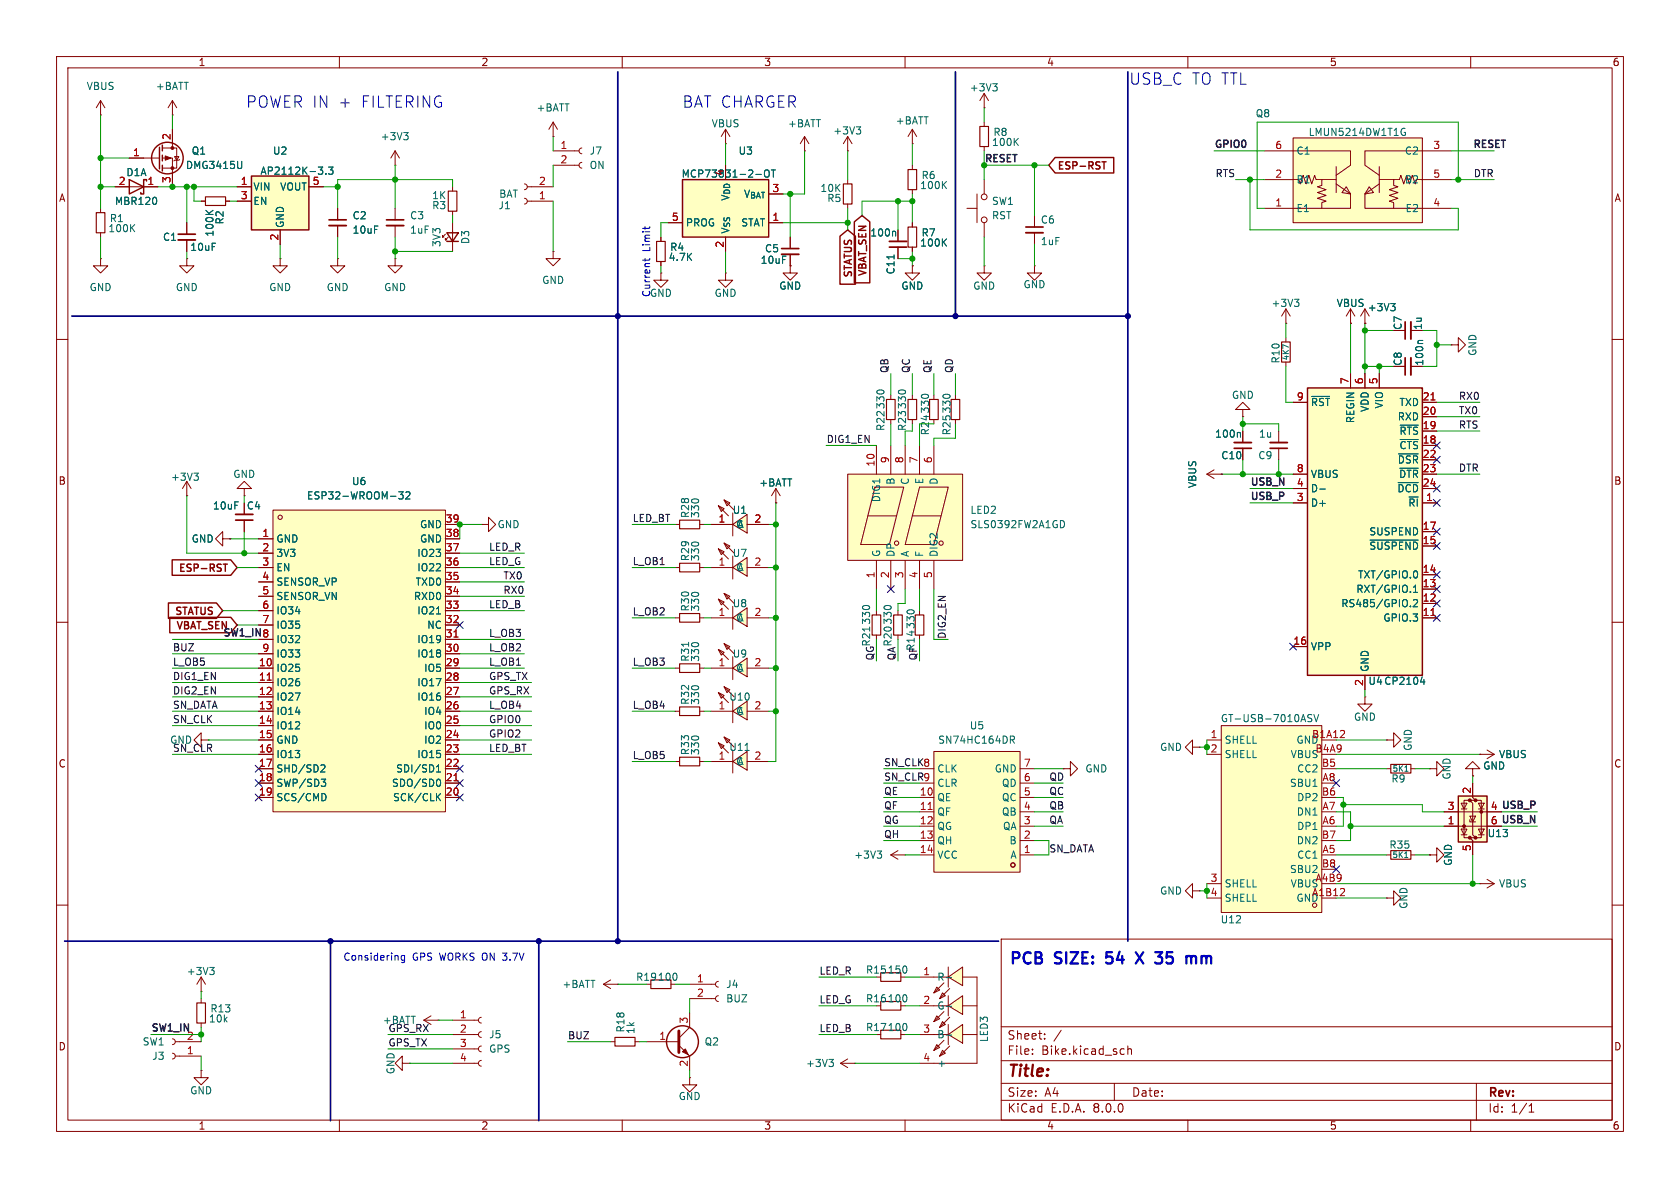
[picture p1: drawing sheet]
<svg xmlns="http://www.w3.org/2000/svg" width="297mm" height="210mm" viewBox="0 0 297 210" stroke-linecap="round" stroke-linejoin="round" font-family="sans-serif">
<defs><g id="words">
<g font-size="2.8" fill="#0000c2">
<text x="199.6" y="15.2">USB_C TO TTL</text>
<text x="43.5" y="19.3">POWER IN +</text>
<text x="63.9" y="19.3">FILTERING</text>
<text x="120.6" y="19.3">BAT CHARGER</text>
<text x="178.2" y="171">PCB</text>
<text x="186.5" y="171">SIZE:</text>
<text x="196.4" y="171">54</text>
<text x="202.5" y="171">X</text>
<text x="206.7" y="171">35</text>
<text x="212.9" y="171">mm</text>
</g>
<text font-size="2.8" fill="#840000" x="178" y="190.9">Title:</text>
<g font-size="2.1" fill="#840000">
<text x="178" y="184">Sheet:</text>
<text x="178" y="186.7">File:</text>
<text x="184.1" y="186.7">Bike.kicad_sch</text>
<text x="178" y="196.9">KiCad</text>
<text x="178" y="194.1">Size:</text>
<text x="184.7" y="194.1">A4</text>
<text x="185.7" y="196.9">E.D.A.</text>
<text x="193.3" y="196.9">8.0.0</text>
<text x="200" y="194.1">Date:</text>
<text x="263" y="194.3">Rev:</text>
<text x="263" y="196.9">Id:</text>
<text x="267.1" y="196.9">1/1</text>
</g>
<g font-size="1.8" fill="#840000">
<text x="35" y="11.9">1</text>
<text x="85" y="11.9">2</text>
<text x="135" y="11.9">3</text>
<text x="185" y="11.9">4</text>
<text x="235" y="11.9">5</text>
<text x="285" y="11.9">6</text>
<text x="10.3" y="35.9">A</text>
<text x="186.8" y="30.3">ESP-RST</text>
<text x="285.3" y="35.9">A</text>
<text x="151" y="49.4" transform="rotate(-90 151 49.4)">STATUS</text>
<text x="153.5" y="49.1" transform="rotate(-90 153.5 49.1)">VBAT_SEN</text>
<text x="248" y="58.4" transform="rotate(-90 248 58.4)">C7</text>
<text x="248" y="64.8" transform="rotate(-90 248 64.8)">C8</text>
<text x="10.3" y="85.9">B</text>
<text x="285.3" y="85.9">B</text>
<text x="31.3" y="101.4">ESP-RST</text>
<text x="30.7" y="109.1">STATUS</text>
<text x="30.9" y="111.6">VBAT_SEN</text>
<text x="10.3" y="135.9">C</text>
<text x="285.3" y="135.9">C</text>
<text x="263.5" y="143.3">4 USB_P</text>
<text x="10.3" y="185.9">D</text>
<text x="285.3" y="185.9">D</text>
<text x="35" y="199.9">1</text>
<text x="85" y="199.9">2</text>
<text x="135" y="199.9">3</text>
<text x="185" y="199.9">4</text>
<text x="235" y="199.9">5</text>
<text x="285" y="199.9">6</text>
</g>
<g font-size="1.8" fill="#006464">
<text x="15.2" y="16.1">VBUS</text>
<text x="27.4" y="16.1">+BATT</text>
<text x="171.3" y="16.4">+3V3</text>
<text x="94.8" y="19.9">+BATT</text>
<text x="125.7" y="22.7">VBUS</text>
<text x="139.2" y="22.7">+BATT</text>
<text x="147.2" y="24">+3V3</text>
<text x="158.3" y="22.2">+BATT</text>
<text x="221.9" y="20.9">Q8</text>
<text x="33.8" y="27.5">Q1</text>
<text x="48.2" y="27.5">U2</text>
<text x="67.2" y="25">+3V3</text>
<text x="104.1" y="27.5">J7</text>
<text x="130.5" y="27.5">U3</text>
<text x="175.3" y="26">100K</text>
<text x="175.5" y="24.2">R8</text>
<text x="229.1" y="27.5">C1</text>
<text x="231.2" y="24.2">LMUN5214DW1T1G</text>
<text x="248.3" y="27.5">C2</text>
<text x="22.2" y="31.3">D1A</text>
<text x="32.8" y="30.1">DMG3415U</text>
<text x="44.7" y="33.9">VIN</text>
<text x="45.9" y="31.1">AP2112K-3.3</text>
<text x="49.4" y="33.9">VOUT</text>
<text x="76.3" y="35.4">1K</text>
<text x="88.2" y="35.2">BAT</text>
<text x="104.1" y="30.1">ON</text>
<text x="120.4" y="31.6">MCP73831-2-OT</text>
<text x="131.4" y="35.2">V_{BAT}</text>
<text x="144.9" y="34.1">10K</text>
<text x="146.2" y="35.9">R5</text>
<text x="162.6" y="33.6">100K</text>
<text x="162.8" y="31.9">R6</text>
<text x="229.1" y="32.6">B1</text>
<text x="248.3" y="32.6">B2</text>
<text x="19.1" y="41.2">100K</text>
<text x="19.3" y="39.5">R1</text>
<text x="20.2" y="36.4">MBR120</text>
<text x="37.9" y="41.9" transform="rotate(-90 37.9 41.9)">100K</text>
<text x="39.7" y="39.8" transform="rotate(-90 39.7 39.8)">R2</text>
<text x="44.7" y="36.4">EN</text>
<text x="50.4" y="40.4" transform="rotate(-90 50.4 40.4)">GND</text>
<text x="62.2" y="39">C2</text>
<text x="62.2" y="41.5">10uF</text>
<text x="72.4" y="39">C3</text>
<text x="72.4" y="41.5">1uF</text>
<text x="76.3" y="37.2">R3</text>
<text x="88" y="37.2">J1</text>
<text x="121.2" y="40.2">PROG</text>
<text x="129.1" y="41.4" transform="rotate(-90 129.1 41.4)">V_{SS}V_{DD}</text>
<text x="130.9" y="40.2">STAT</text>
<text x="175.3" y="39">RST</text>
<text x="175.3" y="36.4">SW1</text>
<text x="183.9" y="39.7">C6</text>
<text x="229.1" y="37.7">E1</text>
<text x="248.4" y="37.7">E2</text>
<text x="28.7" y="42.8">C1</text>
<text x="33.5" y="44.6">10uF</text>
<text x="78.1" y="43.8" transform="rotate(-90 78.1 43.8)">3V3</text>
<text x="83.2" y="43.3" transform="rotate(-90 83.2 43.3)">D3</text>
<text x="118.1" y="46.3">4.7K</text>
<text x="118.4" y="44.6">R4</text>
<text x="134.4" y="46.8">10uF</text>
<text x="135.1" y="44.8">C5</text>
<text x="153.8" y="42">100n</text>
<text x="162.6" y="43.8">100K</text>
<text x="162.8" y="42">R7</text>
<text x="183.9" y="43.5">1uF</text>
<text x="15.7" y="51.7">GND</text>
<text x="31" y="51.7">GND</text>
<text x="47.5" y="51.7">GND</text>
<text x="57.7" y="51.7">GND</text>
<text x="67.8" y="51.7">GND</text>
<text x="95.8" y="50.4">GND</text>
<text x="126.2" y="52.7">GND</text>
<text x="137.7" y="51.4">GND</text>
<text x="158.3" y="48.6" transform="rotate(-90 158.3 48.6)">C11</text>
<text x="159.3" y="51.4">GND</text>
<text x="172" y="51.4">GND</text>
<text x="180.8" y="51.2">GND</text>
<text x="224.7" y="54.5">+3V3</text>
<text x="236.2" y="54.5">VBUS</text>
<text x="241.7" y="55.2">+3V3</text>
<text x="251.6" y="58.4" transform="rotate(-90 251.6 58.4)">1u</text>
<text x="226.4" y="64.4" transform="rotate(-90 226.4 64.4)">R10</text>
<text x="251.8" y="64.8" transform="rotate(-90 251.8 64.8)">100n</text>
<text x="261.2" y="63" transform="rotate(-90 261.2 63)">GND</text>
<text x="217.7" y="70.7">GND</text>
<text x="231.6" y="72">~{RST}</text>
<text x="247.3" y="72">TXD</text>
<text x="156.6" y="76.3" transform="rotate(-90 156.6 76.3)">R22</text>
<text x="156.6" y="72.4" transform="rotate(-90 156.6 72.4)">330</text>
<text x="160.4" y="76.3" transform="rotate(-90 160.4 76.3)">R23</text>
<text x="160.4" y="72.4" transform="rotate(-90 160.4 72.4)">330</text>
<text x="164.4" y="77.1" transform="rotate(-90 164.4 77.1)">R24</text>
<text x="164.4" y="73.2" transform="rotate(-90 164.4 73.2)">330</text>
<text x="168.2" y="77.1" transform="rotate(-90 168.2 77.1)">R25</text>
<text x="168.2" y="73.2" transform="rotate(-90 168.2 73.2)">330</text>
<text x="214.7" y="77.6">100n</text>
<text x="222.5" y="77.6">1u</text>
<text x="239.6" y="74.9" transform="rotate(-90 239.6 74.9)">REGIN</text>
<text x="242.2" y="72.9" transform="rotate(-90 242.2 72.9)">VDD</text>
<text x="244.7" y="72.3" transform="rotate(-90 244.7 72.3)">VIO</text>
<text x="247" y="74.5">RXD</text>
<text x="247.3" y="77.1">~{RTS}</text>
<text x="215.8" y="81.4">C10</text>
<text x="222.4" y="81.4">C9</text>
<text x="247" y="82.1">~{DSR}</text>
<text x="247.3" y="79.6">~{CTS}</text>
<text x="30.1" y="85.2">+3V3</text>
<text x="41.1" y="84.7">GND</text>
<text x="54.2" y="88.5">ESP32-WROOM-32</text>
<text x="62.1" y="86">U6</text>
<text x="134.1" y="86.2">+BATT</text>
<text x="155.8" y="88.9" transform="rotate(-90 155.8 88.9)">DIG1</text>
<text x="158.3" y="85.8" transform="rotate(-90 158.3 85.8)">B</text>
<text x="160.9" y="85.8" transform="rotate(-90 160.9 85.8)">C</text>
<text x="163.4" y="85.7" transform="rotate(-90 163.4 85.7)">E</text>
<text x="166" y="85.8" transform="rotate(-90 166 85.8)">D</text>
<text x="211.7" y="86.4" transform="rotate(-90 211.7 86.4)">VBUS</text>
<text x="231.6" y="89.8">D+</text>
<text x="231.6" y="87.2">D-</text>
<text x="231.6" y="84.7">VBUS</text>
<text x="246.9" y="87.2">~{DCD}</text>
<text x="247.2" y="84.7">~{DTR}</text>
<text x="248.9" y="89.8">~{RI}</text>
<text x="37.5" y="90.3">10uF</text>
<text x="43.5" y="90.3">C4</text>
<text x="74.2" y="93.6">GND</text>
<text x="87.9" y="93.6">GND</text>
<text x="122" y="91.7" transform="rotate(-90 122 91.7)">R28</text>
<text x="123.8" y="91.7" transform="rotate(-90 123.8 91.7)">330</text>
<text x="129.4" y="91">U1</text>
<text x="130.3" y="93.6">A</text>
<text x="171.5" y="93.6">SLS0392FW2A1GD</text>
<text x="171.5" y="91">LED2</text>
<text x="242" y="94.8">SUSPEND</text>
<text x="33.8" y="96.1">GND</text>
<text x="48.8" y="96.1">GND</text>
<text x="48.8" y="98.7">3V3</text>
<text x="48.8" y="101.2">EN</text>
<text x="73.7" y="101.2">IO22</text>
<text x="73.7" y="98.7">IO23</text>
<text x="74.2" y="96.1">GND</text>
<text x="122" y="99.3" transform="rotate(-90 122 99.3)">R29</text>
<text x="123.8" y="99.3" transform="rotate(-90 123.8 99.3)">330</text>
<text x="129.4" y="98.7">U7</text>
<text x="130.3" y="101.2">A</text>
<text x="155.8" y="98.6" transform="rotate(-90 155.8 98.6)">G</text>
<text x="158.3" y="98.6" transform="rotate(-90 158.3 98.6)">DP</text>
<text x="160.9" y="98.6" transform="rotate(-90 160.9 98.6)">A</text>
<text x="163.4" y="98.6" transform="rotate(-90 163.4 98.6)">F</text>
<text x="166" y="98.6" transform="rotate(-90 166 98.6)">DIG2</text>
<text x="242" y="97.4">~{SUSPEND}</text>
<text x="48.8" y="103.7">SENSOR_VP</text>
<text x="48.8" y="106.3">SENSOR_VN</text>
<text x="73.1" y="106.3">RXD0</text>
<text x="73.4" y="103.7">TXD0</text>
<text x="129.4" y="107.5">U8</text>
<text x="237" y="107.5">RS485/GPIO.2</text>
<text x="239.7" y="105">RXT/GPIO.1</text>
<text x="240" y="102.5">TXT/GPIO.0</text>
<text x="48.8" y="108.8">IO34</text>
<text x="48.8" y="111.4">IO35</text>
<text x="48.8" y="113.9">IO32</text>
<text x="73.7" y="113.9">IO19</text>
<text x="73.7" y="108.8">IO21</text>
<text x="75.4" y="111.4">NC</text>
<text x="122" y="108.2" transform="rotate(-90 122 108.2)">R30</text>
<text x="123.8" y="108.2" transform="rotate(-90 123.8 108.2)">330</text>
<text x="130.3" y="110.1">A</text>
<text x="154" y="110.5" transform="rotate(-90 154 110.5)">330</text>
<text x="157.8" y="110.5" transform="rotate(-90 157.8 110.5)">330</text>
<text x="161.9" y="111.3" transform="rotate(-90 161.9 111.3)">330</text>
<text x="244.5" y="110.1">GPIO.3</text>
<text x="48.8" y="119">IO25</text>
<text x="48.8" y="116.4">IO33</text>
<text x="73.7" y="116.4">IO18</text>
<text x="74.9" y="119">IO5</text>
<text x="122" y="117.1" transform="rotate(-90 122 117.1)">R31</text>
<text x="123.8" y="117.1" transform="rotate(-90 123.8 117.1)">330</text>
<text x="129.4" y="116.4">U9</text>
<text x="130.3" y="119">A</text>
<text x="157.8" y="114.4" transform="rotate(-90 157.8 114.4)">R20</text>
<text x="231.6" y="115.2">VPP</text>
<text x="242.2" y="118.9" transform="rotate(-90 242.2 118.9)">GND</text>
<text x="48.8" y="121.5">IO26</text>
<text x="48.8" y="124.1">IO27</text>
<text x="73.7" y="124.1">IO16</text>
<text x="73.7" y="121.5">IO17</text>
<text x="122" y="124.7" transform="rotate(-90 122 124.7)">R32</text>
<text x="123.8" y="124.7" transform="rotate(-90 123.8 124.7)">330</text>
<text x="128.8" y="124.1">U10</text>
<text x="241.8" y="121.3">U4 CP2104</text>
<text x="48.8" y="126.6">IO14</text>
<text x="48.8" y="129.1">IO12</text>
<text x="48.8" y="131.7">GND</text>
<text x="74.9" y="131.7">IO2</text>
<text x="74.9" y="129.1">IO0</text>
<text x="74.9" y="126.6">IO4</text>
<text x="130.3" y="126.6">A</text>
<text x="165.8" y="131.7">SN74HC164DR</text>
<text x="171.3" y="129.1">U5</text>
<text x="215.7" y="127.9">GT-USB-7010ASV</text>
<text x="216.4" y="131.7">SHELL</text>
<text x="239.3" y="127.6">GND</text>
<text x="48.8" y="134.2">IO13</text>
<text x="48.8" y="136.8">SHD/SD2</text>
<text x="69.9" y="136.8">SDI/SD1</text>
<text x="73.7" y="134.2">IO15</text>
<text x="122" y="133.6" transform="rotate(-90 122 133.6)">R33</text>
<text x="123.8" y="133.6" transform="rotate(-90 123.8 133.6)">330</text>
<text x="128.8" y="132.9">U11</text>
<text x="130.3" y="135.5">A</text>
<text x="165.6" y="136.8">CLK</text>
<text x="175.8" y="136.8">GND</text>
<text x="191.8" y="136.8">GND</text>
<text x="205" y="132.9">GND</text>
<text x="216.4" y="134.2">SHELL</text>
<text x="228.1" y="134.2">VBUS</text>
<text x="229.2" y="136.8">CC2</text>
<text x="249.8" y="132.8" transform="rotate(-90 249.8 132.8)">GND</text>
<text x="256.6" y="137.9" transform="rotate(-90 256.6 137.9)">GND</text>
<text x="262.1" y="136.2">GND</text>
<text x="264.9" y="134.2">VBUS</text>
<text x="48.8" y="139.3">SWP/SD3</text>
<text x="48.8" y="141.8">SCS/CMD</text>
<text x="69.2" y="139.3">SDO/SD0</text>
<text x="69.4" y="141.8">SCK/CLK</text>
<text x="165.6" y="141.8">QE</text>
<text x="165.6" y="139.3">CLR</text>
<text x="177" y="141.8">QC</text>
<text x="177" y="139.3">QD</text>
<text x="227.9" y="139.3">SBU1</text>
<text x="229.2" y="141.8">DP2</text>
<text x="245.9" y="138.5">R9</text>
<text x="165.6" y="144.4">QF</text>
<text x="165.6" y="146.9">QG</text>
<text x="165.6" y="149.5">QH</text>
<text x="177" y="144.4">QB</text>
<text x="177.2" y="146.9">QA</text>
<text x="178.4" y="149.5">B</text>
<text x="229.2" y="144.4">DN1</text>
<text x="229.2" y="149.5">DN2</text>
<text x="229.2" y="146.9">DP1</text>
<text x="262.9" y="148.2">U13</text>
<text x="150.9" y="152">+3V3</text>
<text x="165.6" y="152">VCC</text>
<text x="178.5" y="152">A</text>
<text x="227.9" y="154.5">SBU2</text>
<text x="229.2" y="152">CC1</text>
<text x="232.5" y="156">A4B9</text>
<text x="245.5" y="150.2">R35</text>
<text x="256.9" y="153.2" transform="rotate(-90 256.9 153.2)">GND</text>
<text x="205" y="158.3">GND</text>
<text x="216.4" y="157.1">SHELL</text>
<text x="216.4" y="159.6">SHELL</text>
<text x="228.1" y="157.1">VBUS</text>
<text x="249" y="160.8" transform="rotate(-90 249 160.8)">GND</text>
<text x="264.9" y="157.1">VBUS</text>
<text x="215.7" y="163.4">U12</text>
<text x="32.9" y="172.6">+3V3</text>
<text x="112.4" y="173.6">R19</text>
<text x="116.2" y="173.6">100</text>
<text x="153" y="172.3">R15</text>
<text x="156.8" y="172.3">150</text>
<text x="165.6" y="173.6">R-</text>
<text x="37.1" y="179.2">R13</text>
<text x="99.3" y="174.9">+BATT</text>
<text x="128.3" y="174.9">J4</text>
<text x="128.3" y="177.4">BUZ</text>
<text x="153" y="177.4">R16</text>
<text x="156.8" y="177.4">100</text>
<text x="165.6" y="178.7">G-</text>
<text x="25.1" y="185">SW1</text>
<text x="36.8" y="180.9">10k</text>
<text x="86.4" y="183.7">J5</text>
<text x="110.6" y="182.6" transform="rotate(-90 110.6 182.6)">R18</text>
<text x="112.4" y="182.9" transform="rotate(-90 112.4 182.9)">1k</text>
<text x="124.5" y="185">Q2</text>
<text x="153" y="182.5">R17</text>
<text x="156.8" y="182.5">100</text>
<text x="165.6" y="183.7">B-</text>
<text x="174.9" y="184.3" transform="rotate(-90 174.9 184.3)">LED3</text>
<text x="26.8" y="187.6">J3</text>
<text x="70" y="190" transform="rotate(-90 70 190)">GND</text>
<text x="86.4" y="186.3">GPS</text>
<text x="142.4" y="188.8">+3V3</text>
<text x="165.6" y="188.8">+</text>
<text x="33.5" y="193.6">GND</text>
<text x="119.9" y="194.7">GND</text>
</g>
<g font-size="1.8" fill="#a90000">
<text x="23.4" y="27.7">1</text>
<text x="30.2" y="24.8" transform="rotate(-90 30.2 24.8)">2</text>
<text x="99" y="26.4">1</text>
<text x="99" y="29">2</text>
<text x="225.4" y="26.4">6</text>
<text x="253.3" y="26.4">3</text>
<text x="20.9" y="32.8">2</text>
<text x="26" y="32.8">1</text>
<text x="30.2" y="32.5" transform="rotate(-90 30.2 32.5)">3</text>
<text x="42.5" y="32.8">1</text>
<text x="42.5" y="35.3">3</text>
<text x="55.2" y="32.8">5</text>
<text x="95.2" y="35.3">1</text>
<text x="95.2" y="32.8">2</text>
<text x="128" y="31.2" transform="rotate(-90 128 31.2)">4</text>
<text x="136.5" y="34">3</text>
<text x="225.4" y="31.5">2</text>
<text x="253.3" y="31.5">5</text>
<text x="118.7" y="39.1">5</text>
<text x="136.5" y="39.1">1</text>
<text x="225.4" y="36.6">1</text>
<text x="253.3" y="36.6">4</text>
<text x="49.3" y="42.6" transform="rotate(-90 49.3 42.6)">2</text>
<text x="128" y="43.9" transform="rotate(-90 128 43.9)">2</text>
<text x="229.2" y="70.9">9</text>
<text x="238.5" y="68" transform="rotate(-90 238.5 68)">7</text>
<text x="241" y="68" transform="rotate(-90 241 68)">6</text>
<text x="243.6" y="68" transform="rotate(-90 243.6 68)">5</text>
<text x="251.4" y="70.9">21</text>
<text x="251.4" y="75.9">19</text>
<text x="251.4" y="73.4">20</text>
<text x="154.7" y="82.6" transform="rotate(-90 154.7 82.6)">10</text>
<text x="157.2" y="82" transform="rotate(-90 157.2 82)">9</text>
<text x="159.8" y="82" transform="rotate(-90 159.8 82)">8</text>
<text x="162.3" y="82" transform="rotate(-90 162.3 82)">7</text>
<text x="164.8" y="82" transform="rotate(-90 164.8 82)">6</text>
<text x="229.2" y="83.6">8</text>
<text x="251.4" y="78.5">18</text>
<text x="251.4" y="81">22</text>
<text x="251.4" y="83.6">23</text>
<text x="229.2" y="88.6">3</text>
<text x="229.2" y="86.1">4</text>
<text x="251.4" y="86.1">24</text>
<text x="252" y="88.6">1</text>
<text x="46.3" y="95">1</text>
<text x="78.7" y="95">38</text>
<text x="78.7" y="92.5">39</text>
<text x="126.9" y="92.5">1</text>
<text x="133.3" y="92.5">2</text>
<text x="251.4" y="93.7">17</text>
<text x="46.3" y="97.5">2</text>
<text x="46.3" y="100.1">3</text>
<text x="78.7" y="100.1">36</text>
<text x="78.7" y="97.5">37</text>
<text x="126.9" y="100.1">1</text>
<text x="133.3" y="100.1">2</text>
<text x="251.4" y="101.3">14</text>
<text x="251.4" y="96.3">15</text>
<text x="46.3" y="102.6">4</text>
<text x="46.3" y="105.2">5</text>
<text x="46.3" y="107.7">6</text>
<text x="78.7" y="107.7">33</text>
<text x="78.7" y="105.2">34</text>
<text x="78.7" y="102.6">35</text>
<text x="154.7" y="102.3" transform="rotate(-90 154.7 102.3)">1</text>
<text x="157.2" y="102.3" transform="rotate(-90 157.2 102.3)">2</text>
<text x="159.8" y="102.3" transform="rotate(-90 159.8 102.3)">3</text>
<text x="162.3" y="102.3" transform="rotate(-90 162.3 102.3)">4</text>
<text x="164.8" y="102.3" transform="rotate(-90 164.8 102.3)">5</text>
<text x="251.4" y="106.4">12</text>
<text x="251.4" y="103.9">13</text>
<text x="46.3" y="110.2">7</text>
<text x="46.3" y="112.8">8</text>
<text x="78.7" y="112.8">31</text>
<text x="78.7" y="110.2">32</text>
<text x="126.9" y="109">1</text>
<text x="133.3" y="109">2</text>
<text x="251.4" y="109">11</text>
<text x="45.7" y="117.9">10</text>
<text x="46.3" y="115.3">9</text>
<text x="78.7" y="117.9">29</text>
<text x="78.7" y="115.3">30</text>
<text x="126.9" y="117.9">1</text>
<text x="133.3" y="117.9">2</text>
<text x="228.6" y="114">16</text>
<text x="45.7" y="120.4">11</text>
<text x="45.7" y="122.9">12</text>
<text x="45.7" y="125.5">13</text>
<text x="78.7" y="125.5">26</text>
<text x="78.7" y="122.9">27</text>
<text x="78.7" y="120.4">28</text>
<text x="126.9" y="125.5">1</text>
<text x="133.3" y="125.5">2</text>
<text x="241" y="121.4" transform="rotate(-90 241 121.4)">2</text>
<text x="45.7" y="128">14</text>
<text x="45.7" y="130.6">15</text>
<text x="78.7" y="130.6">24</text>
<text x="78.7" y="128">25</text>
<text x="213.9" y="130.6">1</text>
<text x="229.1" y="131.7">GND</text>
<text x="231.9" y="130.6">B1A12</text>
<text x="45.7" y="133.1">16</text>
<text x="45.7" y="135.6">17</text>
<text x="78.7" y="135.6">22</text>
<text x="78.7" y="133.1">23</text>
<text x="126.9" y="134.4">1</text>
<text x="133.3" y="134.4">2</text>
<text x="180.9" y="135.6">7</text>
<text x="232.5" y="133.1">B4A9</text>
<text x="233.6" y="135.6">B5</text>
<text x="45.7" y="138.2">18</text>
<text x="45.7" y="140.7">19</text>
<text x="78.7" y="140.7">20</text>
<text x="78.7" y="138.2">21</text>
<text x="162.5" y="140.7">10</text>
<text x="162.5" y="143.3">11</text>
<text x="180.9" y="143.3">4</text>
<text x="180.9" y="140.7">5</text>
<text x="180.9" y="138.2">6</text>
<text x="233.6" y="140.7">B6</text>
<text x="233.7" y="143.3">A7</text>
<text x="233.7" y="138.2">A8</text>
<text x="255.8" y="143.3">3</text>
<text x="260.1" y="140.4" transform="rotate(-90 260.1 140.4)">2</text>
<text x="263.5" y="143.3">4</text>
<text x="162.5" y="145.8">12</text>
<text x="162.5" y="148.3">13</text>
<text x="180.9" y="148.3">2</text>
<text x="180.9" y="145.8">3</text>
<text x="233.6" y="148.3">B7</text>
<text x="233.7" y="145.8">A6</text>
<text x="255.8" y="145.8">1</text>
<text x="263.5" y="145.8">6</text>
<text x="162.5" y="150.9">14</text>
<text x="180.9" y="150.9">1</text>
<text x="213.9" y="156">3</text>
<text x="233.6" y="153.4">B8</text>
<text x="233.7" y="150.9">A5</text>
<text x="260.1" y="150.6" transform="rotate(-90 260.1 150.6)">5</text>
<text x="229.1" y="159.6">GND</text>
<text x="231.9" y="158.5">A1B12</text>
<text x="123.1" y="173.7">1</text>
<text x="163.1" y="172.5">1</text>
<text x="123.1" y="176.3">2</text>
<text x="163.1" y="177.5">2</text>
<text x="32.9" y="183.9">2</text>
<text x="81.2" y="180.1">1</text>
<text x="81.2" y="182.6">2</text>
<text x="81.2" y="185.2">3</text>
<text x="116.5" y="183.9">1</text>
<text x="121.7" y="181" transform="rotate(-90 121.7 181)">3</text>
<text x="163.1" y="182.6">3</text>
<text x="32.9" y="186.4">1</text>
<text x="81.2" y="187.7">4</text>
<text x="121.7" y="188.7" transform="rotate(-90 121.7 188.7)">2</text>
<text x="163.1" y="187.7">4</text>
</g>
<g font-size="1.8" fill="#0f0f0f">
<text x="174" y="28.8">RESET</text>
<text x="214.6" y="26.2">GPIO0</text>
<text x="260.3" y="26.2">RESET</text>
<text x="214.8" y="31.4">RTS</text>
<text x="260.4" y="31.4">DTR</text>
<text x="157.1" y="66" transform="rotate(-90 157.1 66)">QB</text>
<text x="160.9" y="66" transform="rotate(-90 160.9 66)">QC</text>
<text x="164.8" y="66" transform="rotate(-90 164.8 66)">QE</text>
<text x="168.6" y="66" transform="rotate(-90 168.6 66)">QD</text>
<text x="257.8" y="70.8">RX0</text>
<text x="257.8" y="75.9">RTS</text>
<text x="257.8" y="73.3">TX0</text>
<text x="146" y="78.4">DIG1_EN</text>
<text x="257.8" y="83.5">DTR</text>
<text x="221" y="85.9">USB_N</text>
<text x="221" y="88.5">USB_P</text>
<text x="111.8" y="92.4">LED_BT</text>
<text x="86.4" y="100">LED_G</text>
<text x="86.4" y="97.4">LED_R</text>
<text x="111.8" y="100">L_OB1</text>
<text x="86.4" y="107.6">LED_B</text>
<text x="88.9" y="105.1">RX0</text>
<text x="88.9" y="102.5">TX0</text>
<text x="39.4" y="112.6">SW1_IN 8</text>
<text x="86.4" y="112.7">L_OB3</text>
<text x="111.8" y="108.9">L_OB2</text>
<text x="167.3" y="113" transform="rotate(-90 167.3 113)">DIG2_EN</text>
<text x="30.5" y="115.2">BUZ</text>
<text x="30.5" y="117.8">L_OB5</text>
<text x="86.4" y="115.2">L_OB2</text>
<text x="86.4" y="117.8">L_OB1</text>
<text x="111.8" y="117.8">L_OB3</text>
<text x="154" y="114.4" transform="rotate(-90 154 114.4)">R21</text>
<text x="154.6" y="116.8" transform="rotate(-90 154.6 116.8)">QG</text>
<text x="158.4" y="116.8" transform="rotate(-90 158.4 116.8)">QA</text>
<text x="162.2" y="116.8" transform="rotate(-90 162.2 116.8)">QFR14</text>
<text x="30.5" y="125.4">SN_DATA</text>
<text x="30.5" y="120.3">DIG1_EN</text>
<text x="30.5" y="122.8">DIG2_EN</text>
<text x="86.4" y="122.8">GPS_RX</text>
<text x="86.4" y="120.3">GPS_TX</text>
<text x="86.4" y="125.4">L_OB4</text>
<text x="111.8" y="125.4">L_OB4</text>
<text x="30" y="131.7">GND</text>
<text x="30.5" y="127.9">SN_CLK</text>
<text x="86.4" y="127.9">GPIO0</text>
<text x="86.4" y="130.5">GPIO2</text>
<text x="30.5" y="133">SN_CLR</text>
<text x="86.4" y="133">LED_BT</text>
<text x="111.8" y="134.3">L_OB5</text>
<text x="156.2" y="135.5">SN_CLK8</text>
<text x="156.2" y="140.6">QE</text>
<text x="156.2" y="143.2">QF</text>
<text x="156.2" y="138.1">SN_CLR9</text>
<text x="185.4" y="143.2">QB</text>
<text x="185.4" y="140.6">QC</text>
<text x="185.4" y="138.1">QD</text>
<text x="156.2" y="148.2">QH</text>
<text x="156.2" y="145.7">QG</text>
<text x="185.4" y="145.7">QA</text>
<text x="263.5" y="145.8">6 USB_N</text>
<text x="185.4" y="150.8">SN_DATA</text>
<text x="144.8" y="172.4">LED_R</text>
<text x="144.8" y="177.5">LED_G</text>
<text x="26.7" y="182.4">SW1_IN</text>
<text x="67.6" y="181.2">+BATT</text>
<text x="68.6" y="182.5">GPS_RX</text>
<text x="68.6" y="185.1">GPS_TX</text>
<text x="100.3" y="183.8">BUZ</text>
<text x="144.8" y="182.5">LED_B</text>
</g>
<g font-size="1.8" fill="#0000c2">
<text x="115.2" y="44.5" transform="rotate(-90 115.2 44.5)">Limit</text>
<text x="114.8" y="52.7">GND</text>
<text x="115.2" y="52.6" transform="rotate(-90 115.2 52.6)">Current</text>
<text x="60.6" y="170">Considering</text>
<text x="72.9" y="170">GPS WORKS ON 3.7V</text>
</g>
<g font-size="1.8" fill="#009600">
<text x="213.9" y="133.1">2</text>
<text x="213.9" y="158.5">4</text>
</g>
<g font-size="1.4" fill="#006464">
<text x="228.1" y="63.8" transform="rotate(-90 228.1 63.8)">4K7</text>
<text x="246.1" y="136.6">5K1</text>
<text x="246.1" y="151.9">5K1</text>
</g>
</g></defs>
<g fill="none" stroke="#840000" stroke-width=".18">
<path d="M10 10h277v190h-277zM12 12h273v186h-273zM60 10v2M110 10v2M160 10v2M210 10v2M260 10v2M10 60h2M285 60h2M10 110h2M285 110h2M10 160h2"/>
<path d="M285 160h2M177 166h108v32h-108zM60 198v2M110 198v2M160 198v2M177 194.5h108M177 191.5h108M177 187.5h108M177 181.5h108M182.5 186.3v.1M182.5 185.5v.1M184.7 183.6v.1"/>
<path d="M184.7 182.8v.1M187.6 182.1l-1.3 2M197 191.5v3M198.6 185.4l.1 .1M198.7 186.3l-.1 .1M199.4 184.9v1.5M199.4 185.5l.2-.1 .4 .1v.9M210 198v2M260 198v2M261 191.5v6.5M270.3 196.6h.9M270.3 195.5l.4-.4v1.5"/>
</g>
<path d="M215.9 128.3h17.8v33h-17.8z" fill="#ffffc2"/>
<g fill="none" stroke="#840000" stroke-width=".18">
<path d="M69.8 36.8v2.1M69.8 39.9v2M128.3 25.4h.1M128.3 22.9l-.8 1.2M128.3 22.9v2.5M128.3 22.9l.7 1.2M161.3 39.4v.7M170.9 36.8h1.8M172.7 34.3v5.1M174 31.8v2.5M174 39.4v2.5M182.9 38.1v2"/>
<path d="M128.3 48.3v1.2h1.2l-1.2 1.3-1.3-1.3h1.3M128.3 48.3h.1M139.7 47v1.3h1.3l-1.3 1.2-1.3-1.2h1.3M139.7 47h.1M139.7 41.9v2M139.7 45v2M158.7 40.6v2.1M158.7 43.7v2M161.3 47v1.3h1.3l-1.3 1.2-1.3-1.2h1.3M161.3 47h.1M161.3 43.7v.8M174 47v1.3h1.3l-1.3 1.2-1.3-1.2h1.3"/>
<path d="M174 47h.1M182.9 47v1.3h1.2l-1.2 1.2-1.3-1.2h1.3M182.9 47h.1M182.9 41.1v2.1M119.4 109.2h.7M123.7 109.2h.8M119.4 125.7h.7M123.7 125.7h.8M213.4 130.8h2.5M213.4 133.4h2.5M215.9 128.3h17.8v33h-17.8zM213.4 156.2h2.5"/>
<path d="M213.4 158.8h2.5"/>
<circle cx="174" cy="34.8" r=".51"/>
<circle cx="174" cy="38.9" r=".51"/>
<circle cx="232.4" cy="160" r=".38"/>
</g>
<path d="M236.9 130.4h.8M237.6 129.2v.5M236.9 158.3h.8M237.6 157.2v.4" fill="none" stroke="#a90000" stroke-width=".18"/>
<path d="M158.1 45.1v.7M158.2 40.9l.1 .2v.6M166.8 42.8l.5 .7M167.3 42.2l-.7 .8M231.9 126.4l-.5-.1-.2 .1v.4l.6 .2 .1 .3-.2 .3-.5-.1M232.3 126.3l.4 1.3 .4-1.3" fill="none" stroke="#006464" stroke-width=".18"/>
<path d="M68.3 39.9h3.1M138.2 45h3M157.2 42.7h3.1M181.4 41.1h3" fill="none" stroke="#840000" stroke-width=".33"/>
<path d="M68.3 38.9h3.1M138.2 43.9h3M157.2 43.7h3.1M181.4 40.1h3" fill="none" stroke="#840000" stroke-width=".3"/>
<path d="M160.5 40.1h1.6v3.6h-1.6zM120.1 108.5h3.6v1.5h-3.6zM120.1 125h3.6v1.5h-3.6z" fill="none" stroke="#840000" stroke-width=".2"/>
<g fill="#ffffc2">
<path d="M127 122.4l1 .5-.5 .5z"/>
<path d="M128 121.4l1 .5-.5 .5z"/>
<path d="M129.5 125.7l2.6-1.8v3.3z"/>
</g>
<g fill="none" stroke="#840000" stroke-width=".18">
<path d="M80 39.4v5.1M92.7 32.5l.4 .2 .1 .3-.1 .4-.4 .1M92.7 35.1l.4 .1 .1 .4-.1 .3-.4 .2M93.2 33h4.6M93.2 35.6h4.6M78.7 41.4l-.5 .5v-.2v.2h.3M79.2 41.9l-.5 .5v-.2v.2h.3M119.4 118.1h.7M123.7 118.1h.8M125.7 125.7h3.8M127 122.4l1 .5-.5 .5zM127 122.4l1.8 1.8"/>
<path d="M128 121.4l1 .5-.5 .5zM128 121.4l1.8 1.8M129.5 125.7l2.6-1.8v3.3zM129.5 123.7v4.1M132.1 125.7h3.8"/>
</g>
<path d="M120.1 117.3h3.6v1.6h-3.6z" fill="none" stroke="#840000" stroke-width=".2"/>
<path d="M121.7 113.5v.8" fill="none" stroke="#006464" stroke-width=".18"/>
<path d="M79 41.1h2l-1 1.6zM79 42.7h2" fill="none" stroke="#840000" stroke-width=".25"/>
<g fill="#ffffc2">
<path d="M127 114.8l1 .5-.5 .5z"/>
<path d="M128 113.8l1 .5-.5 .5z"/>
<path d="M129.5 118.1l2.6-1.8v3.3z"/>
</g>
<path d="M125.7 118.1h3.8M127 114.8l1 .5-.5 .5zM127 114.8l1.8 1.8M128 113.8l1 .5-.5 .5zM128 113.8l1.8 1.8M129.5 118.1l2.6-1.8v3.3zM129.5 116.1v4M132.1 118.1h3.8" fill="none" stroke="#840000" stroke-width=".18"/>
<g fill="#ffffc2">
<path d="M127 105.9l1 .5-.5 .5z"/>
<path d="M128 104.9l1 .5-.5 .5z"/>
<path d="M129.5 109.2l2.6-1.8v3.3z"/>
</g>
<g fill="none" stroke="#840000" stroke-width=".18">
<path d="M174 19.1h.1M174 16.5l-.8 1.3M174 16.5v2.6M174 16.5l.8 1.3M174 21.6v.8M174 25.9v.8M157.5 69.9v.7M157.5 74.2v.7M161.3 69.9v.7M161.3 74.2v.7M165.1 69.9v.7M165.1 74.2v.7"/>
<path d="M226.1 76.2v2M226.1 79.2v2.1M125.7 109.2h3.8M127 105.9l1 .5-.5 .5zM127 105.9l1.8 1.8M128 104.9l1 .5-.5 .5zM128 104.9l1.8 1.8M129.5 109.2l2.6-1.8v3.3zM129.5 107.2v4M132.1 109.2h3.8M154.9 108v.7M154.9 112.3v.7"/>
<path d="M158.7 108v.7M158.7 112.3v.7M245.1 130.8h1.3v-1.3l1.2 1.3-1.2 1.3v-1.3M245.1 130.8h.1"/>
</g>
<path d="M173.2 22.4h1.6v3.5h-1.6zM156.7 70.6h1.5v3.6h-1.5zM160.5 70.6h1.6v3.6h-1.6zM164.3 70.6h1.6v3.6h-1.6zM154.2 108.7h1.5v3.6h-1.5zM158 108.7h1.5v3.6h-1.5z" fill="none" stroke="#840000" stroke-width=".2"/>
<path d="M175.5 14.8h.8l-.4 .5M176 15.3l.3 .2v.3l-.3 .3M179.5 25l.5 .7M180 24.5l-.7 .7M153.7 110.8v.8" fill="none" stroke="#006464" stroke-width=".18"/>
<path d="M224.5 78.2h3.1" fill="none" stroke="#840000" stroke-width=".33"/>
<path d="M224.5 79.2h3.1" fill="none" stroke="#840000" stroke-width=".3"/>
<g fill="#ffffc2">
<path d="M127 89.4l1 .5-.5 .5z"/>
<path d="M128 88.4l1 .5-.5 .5z"/>
<path d="M129.5 92.7l2.6-1.8v3.3z"/>
</g>
<path d="M125.7 92.7h3.8M127 89.4l1 .5-.5 .5zM127 89.4l1.8 1.8M128 88.4l1 .5-.5 .5zM128 88.4l1.8 1.8M129.5 92.7l2.6-1.8v3.3zM129.5 90.7v4M132.1 92.7h3.8M119.4 100.3h.7M123.7 100.3h.8" fill="none" stroke="#840000" stroke-width=".18"/>
<path d="M120.1 99.6h3.6v1.5h-3.6z" fill="none" stroke="#840000" stroke-width=".2"/>
<g fill="#ffffc2">
<path d="M228.6 24.4h22.9v15h-22.9z"/>
<path d="M238 33l.8 1.3-1.6-.3z"/>
<path d="M242.1 33l.7 1-1.5 .3z"/>
</g>
<g fill="none" stroke="#840000" stroke-width=".18">
<path d="M59.7 36.8v2.1M59.7 39.9v2M223.5 26.7h15.3v2.5l-2.6 1.8M223.5 31.8h6.1l.3 .7 .5-1.5 .5 1.5 .5-1.5 .5 1.5 .5-1.5 .3 .8h3.5M228.6 24.4h22.9v15h-22.9zM233.7 31.8v1l-.8 .2 1.5 .5-1.5 .5 1.5 .5-1.5 .5 1.5 .6-.7 .2v1h-10.2M236.2 32.5l2.6 1.8v2.5h-5.1M236.2 29.5v4.5M238 33l.8 1.3-1.6-.3zM242.1 33l.7 1-1.5 .3zM243.8 32.5l-2.5 1.8v2.5h5.1M243.8 31.8h3.6l.2-.8 .6 1.5 .5-1.5 .5 1.5 .5-1.5 .5 1.5 .2-.7h6.1"/>
<path d="M243.8 29.5v4.5M246.4 31.8v1l.7 .2-1.5 .5 1.5 .5-1.5 .5 1.5 .5-1.5 .6 .8 .2v1h10.1M256.5 26.7h-15.2v2.5l2.5 1.8M69.8 45.7v1.3h1.3l-1.3 1.3-1.2-1.3h1.2M69.8 45.7h.1M227.3 57.2h.1M227.3 54.6l-.7 1.3M227.3 54.6v2.6M227.3 59.7v.8M227.3 54.6l.8 1.3M238.8 57.2h.1M238.8 54.6l-.8 1.3"/>
<path d="M238.8 54.6v2.6M238.8 54.6l.7 1.3M241.3 57.2h.1M241.3 54.6l-.8 1.3M241.3 54.6v2.6M241.3 54.6l.8 1.3M227.3 64v.8M137.2 88.9h.1M137.2 86.4l-.8 1.2M137.2 86.4v2.5M137.2 86.4l.7 1.2M210.8 157.5v-1.3l-1.3 1.3 1.3 1.3v-1.3h1.3"/>
<path d="M212.1 157.5h.1"/>
</g>
<path d="M247.9 22.7h.5M248.2 23.4h.3v.4l-.3 .1h-.3M228.8 52.9h.8l-.4 .5M229.4 53.4l.2 .2v.3l-.2 .3M245.9 53.7h.7l-.4 .4M246.4 54.1l.2 .3v.3l-.2 .2" fill="none" stroke="#006464" stroke-width=".18"/>
<path d="M58.2 39.9h3" fill="none" stroke="#840000" stroke-width=".33"/>
<path d="M58.2 38.9h3" fill="none" stroke="#840000" stroke-width=".3"/>
<path d="M226.6 60.5h1.5v3.5h-1.5z" fill="none" stroke="#840000" stroke-width=".2"/>
<path d="M44.4 31.1h10.2v9.5h-10.2z" fill="#ffffc2"/>
<g fill="none" stroke="#840000" stroke-width=".25">
<path d="M22.9 31.8l2.5 1.2-2.5 1.3zM25.9 32v-.2h-.5v2.5h-.5v-.3M28.2 26v3.8M28.7 25.7v1M28.7 27.4v1M28.7 29.2v1M44.4 31.1h10.2v9.5h-10.2z"/>
<circle cx="29.6" cy="27.9" r="2.79"/>
</g>
<g fill="none" stroke="#840000" stroke-width=".18">
<path d="M20.3 33h7.6M22.9 27.9h5.3M28.7 27.9h1.8v5.1M28.7 26.2h2.5v3.5h-2.5M30.5 22.9v3.3M30.9 27.7h.7l-.4 .6zM31.7 28.2l-.1 .1h-.7l-.2 .1M41.9 33h2.5M41.9 35.6h2.5M54.6 33h2.5M49.5 40.6v2.6M245.1 158.8h1.3v-1.3l1.2 1.3-1.2 1.2v-1.2"/>
<path d="M245.1 158.8h.1"/>
</g>
<path d="M27.6 35.1v.8M42.7 28.5v1l-.2 .3M56.3 29.5h.8l-.5 .5M57 30.1v.6M57.6 30.7v.1M58.1 29.5h.8l-.5 .5 .4 .1v.6l-.2 .1-.5-.1" fill="none" stroke="#006464" stroke-width=".18"/>
<g fill="#840000" stroke="#840000" stroke-width=".18">
<path d="M29.2 27.6l1 .3-1 .4z"/>
<circle cx="30.5" cy="29.7" r=".25"/>
<circle cx="30.5" cy="26.2" r=".25"/>
</g>
<g fill="#ffffc2">
<path d="M127 97l1 .5-.5 .5z"/>
<path d="M128 96l1 .5-.5 .5z"/>
<path d="M129.5 100.3l2.6-1.8v3.3z"/>
</g>
<g fill="none" stroke="#840000" stroke-width=".18">
<path d="M69.8 29.2h.1M69.8 26.7l-.7 1.2M69.8 26.7v2.5M69.8 26.7l.8 1.2M97.8 24.1h.1M97.8 21.6l-.8 1.3M97.8 21.6v2.5M97.8 21.6l.8 1.3M17.8 45.7v1.3h1.2l-1.2 1.3-1.3-1.3h1.3M17.8 45.7h.1M249.4 58.4h2.1M256.5 61h1.3v-1.3l1.3 1.3-1.3 1.2v-1.2"/>
<path d="M256.5 61h.1M119.4 92.7h.7M123.7 92.7h.8M127 97l1 .5-.5 .5zM127 97l1.8 1.8M128 96l1 .5-.5 .5zM128 96l1.8 1.8M129.5 98.3v4.1M125.7 100.3h3.8M129.5 100.3l2.6-1.8v3.3zM132.1 100.3h3.8M162.6 108v.7"/>
<path d="M119.4 134.6h.7M123.7 134.6h.8M210.8 132.1v-1.3l-1.3 1.3 1.3 1.3v-1.3h1.3M212.1 132.1h.1M241.3 123.2v1.3h1.3l-1.3 1.2-1.3-1.2h1.3M241.3 123.2h.1M245.1 135.9h.8M249.4 135.9h.8M35.6 175.3h.1M35.6 172.7l-.8 1.3M35.6 172.7v2.6M35.6 172.7l.7 1.3"/>
</g>
<path d="M120.1 91.9h3.6v1.6h-3.6zM161.8 108.7h1.5v3.6h-1.5zM120.1 133.9h3.6v1.5h-3.6zM245.9 135.1h3.5v1.6h-3.5zM155.7 172h3.6v1.5h-3.6z" fill="none" stroke="#840000" stroke-width=".2"/>
<path d="M71.4 23.4h.7l-.4 .5M71.9 23.9l.2 .3v.3l-.2 .2M248.4 136.3h.5M37.1 171h.8l-.5 .5M37.6 171.5l.3 .2v.3l-.3 .3" fill="none" stroke="#006464" stroke-width=".18"/>
<path d="M249.4 56.9v3" fill="none" stroke="#840000" stroke-width=".33"/>
<path d="M248.4 56.9v3" fill="none" stroke="#840000" stroke-width=".3"/>
<g fill="#ffffc2">
<path d="M127 131.3l1 .5-.5 .5z"/>
<path d="M128 130.3l1 .5-.5 .5z"/>
<path d="M129.5 134.6l2.6-1.8v3.3z"/>
</g>
<g fill="none" stroke="#840000" stroke-width=".18">
<path d="M35.6 35.6h.7M39.9 35.6h.7M168.9 69.9v.7M168.9 74.2v.7M219.7 72.4h1.3l-1.3-1.3-1.3 1.3h1.3v1.3M219.7 73.7h.1M219.7 76.2v2M219.7 79.2v2.1M213.4 83.8l1.2 .8M213.4 83.8h2.5M214.6 83.1l-1.2 .7M215.9 83.8h.1"/>
<path d="M125.7 134.6h3.8M127 131.3l1 .5-.5 .5zM127 131.3l1.8 1.8M128 130.3l1 .5-.5 .5zM128 130.3l1.8 1.8M129.5 134.6l2.6-1.8v3.3zM129.5 132.6v4M132.1 134.6h3.8M261.6 156.2h.1M261.6 156.2h2.6M262.9 155.4l1.3 .8M264.2 156.2l-1.3 .8"/>
<path d="M106.7 174l1.2 .8M106.7 174h2.5M107.9 173.2l-1.2 .8M109.2 174h.1M30.5 183.6l.3 .2 .2 .4-.2 .3-.3 .2M30.5 186.2l.3 .1 .2 .4-.2 .3-.3 .2M31 184.2h4.6M31 186.7h4.6M35.6 189.2v1.3h1.2l-1.2 1.3-1.3-1.3h1.3M35.6 189.2h.1M71.1 188v-1.3l-1.3 1.3 1.3 1.2v-1.2h1.3M72.4 188h.1"/>
</g>
<path d="M36.4 37.2l.7 .7M37.7 37.2l-.8 .5M219.1 76.4l.2 .2v.7M131.7 132.7h.7" fill="none" stroke="#006464" stroke-width=".18"/>
<path d="M218.2 78.2h3" fill="none" stroke="#840000" stroke-width=".33"/>
<path d="M218.2 79.2h3" fill="none" stroke="#840000" stroke-width=".3"/>
<path d="M36.3 34.8h3.6v1.5h-3.6zM168.1 70.6h1.6v3.6h-1.6z" fill="none" stroke="#840000" stroke-width=".2"/>
<path d="M257.8 140.7h5.1v8.1h-5.1z" fill="#ffffc2"/>
<g fill="#840000" stroke="#840000" stroke-width=".18">
<circle cx="258.8" cy="146" r=".25"/>
<circle cx="259.8" cy="141.5" r=".25"/>
<circle cx="259.8" cy="148.1" r=".25"/>
<circle cx="260.9" cy="141.5" r=".25"/>
<circle cx="260.9" cy="148.1" r=".25"/>
<circle cx="261.9" cy="143.5" r=".25"/>
</g>
<g fill="none" stroke="#840000" stroke-width=".18">
<path d="M17.8 36.8v.8M17.8 41.1v.8M33 45.7v1.3h1.3l-1.3 1.3-1.3-1.3h1.3M33 45.7h.1M260.3 138.4v2.6l.6 .5h-1.1l.5 .5v5.6l.6 .5h-1.1l.5 .5v2.5M157.5 151.1l1.2 .8M157.5 151.1h2.5M158.7 150.4l-1.2 .7M160 151.1h.1M255.3 143.5h7.6M255.3 146.1h10.1M258.3 146.6h1l-.5 1z"/>
<path d="M258.3 142h1l-.5 1zM258.3 143h1M258.3 147.6h1M259.8 144.9v.4h1.1M259.8 144.3h1.1l-.6 1zM259.8 141.5h-1v6.6h1M260.9 141.5h1v6.6h-1M261.4 142h1l-.5 1zM261.4 146.6h1l-.5 1zM261.4 143h1M261.4 147.6h1M35.6 176.5v.8"/>
<path d="M76.2 179.6l-1.3 .7M85.1 179.8l-.4 .2-.1 .3 .1 .4 .4 .1M35.6 180.8v.8M74.9 180.3l1.3 .8M74.9 180.3h2.6M77.5 180.3h.1M80 180.3h4.6M80 188h4.6M80 185.4h4.6M80 182.9h4.6M85.1 187.5l-.4 .1-.1 .4 .1 .3 .4 .2M85.1 184.9l-.4 .2-.1 .3 .1 .4 .4 .1"/>
<path d="M85.1 182.4l-.4 .1-.1 .4 .1 .3 .4 .2"/>
</g>
<path d="M257.8 140.7h5.1v8.1h-5.1z" fill="none" stroke="#840000" stroke-width=".25"/>
<path d="M23.8 39.7l-.7 .7M23.3 40.2l.5 .8M155.1 150.4h.8l-.5 .5M155.6 150.9l.3 .3v.3l-.3 .2" fill="none" stroke="#006464" stroke-width=".18"/>
<path d="M17 37.6h1.5v3.5h-1.5zM34.8 177.3h1.5v3.5h-1.5zM155.7 182.1h3.6v1.5h-3.6z" fill="none" stroke="#840000" stroke-width=".2"/>
<path d="M165.1 132.8h15.2v21.4h-15.2z" fill="#ffffc2"/>
<g fill="none" stroke="#840000" stroke-width=".18">
<path d="M162.6 138.4h2.5M162.6 135.9h2.5M165.1 132.8h15.2v21.4h-15.2zM180.3 138.4h2.6M180.3 135.9h2.6M162.6 151.1h2.5M162.6 141h2.5M162.6 143.5h2.5M162.6 146.1h2.5M162.6 148.6h2.5M180.3 151.1h2.6M180.3 141h2.6"/>
<path d="M180.3 143.5h2.6M180.3 146.1h2.6M180.3 148.6h2.6"/>
<circle cx="179.1" cy="152.9" r=".38"/>
</g>
<path d="M164.1 143.1h.7" fill="none" stroke="#a90000" stroke-width=".18"/>
<path d="M178.6 130.1h.5l.2 .3-.1 .3-.6 .1M178.9 130.8l.4 .6" fill="none" stroke="#006464" stroke-width=".18"/>
<path d="M48.3 90.2h30.4v53.3h-30.4z" fill="#ffffc2"/>
<g fill="none" stroke="#840000" stroke-width=".18">
<path d="M33 39.4v2M33 42.4v2.1M59.7 45.7v1.3h1.3l-1.3 1.3-1.3-1.3h1.3M59.7 45.7h.1M45.7 95.3h2.6M45.7 97.8h2.6M48.3 90.2h30.4v53.3h-30.4zM78.7 95.3h2.6M78.7 97.8h2.6M78.7 92.7h2.6M45.7 118.1h2.6M45.7 100.3h2.6"/>
<path d="M45.7 115.6h2.6M45.7 113h2.6M45.7 110.5h2.6M45.7 108h2.6M45.7 105.4h2.6M45.7 102.9h2.6M78.7 118.1h2.6M78.7 100.3h2.6M78.7 115.6h2.6M78.7 113h2.6M78.7 110.5h2.6M78.7 108h2.6"/>
<path d="M78.7 105.4h2.6M78.7 102.9h2.6M35.6 130.8v-1.3l-1.3 1.3 1.3 1.3v-1.3h1.2M36.8 130.8h.1M45.7 120.7h2.6M45.7 123.2h2.6M45.7 125.7h2.6M45.7 128.3h2.6M45.7 130.8h2.6M45.7 133.4h2.6M45.7 135.9h2.6M45.7 138.4h2.6"/>
<path d="M78.7 120.7h2.6M78.7 123.2h2.6M78.7 125.7h2.6M78.7 128.3h2.6M78.7 130.8h2.6M78.7 133.4h2.6M78.7 135.9h2.6M78.7 138.4h2.6M188 135.9h1.2v-1.3l1.3 1.3-1.3 1.3v-1.3M188 135.9h.1M45.7 141h2.6M78.7 141h2.6"/>
<path d="M245.1 151.1h.8M249.4 151.1h.8M252.7 151.1h1.3v-1.2l1.3 1.2-1.3 1.3v-1.3M252.7 151.1h.1M121.9 179.1v2.5l-1.9 1.9M114.3 184.2h5.7M120 184.8l1.9 1.9v2.5M121.9 190.5v1.3h1.3l-1.3 1.2-1.3-1.2h1.3M121.9 190.5h.1"/>
<circle cx="49.5" cy="91.4" r=".38"/>
</g>
<path d="M80.3 112.6h.7M47.2 120.2h.8M80.3 138h.7" fill="none" stroke="#a90000" stroke-width=".18"/>
<path d="M70.5 86.9h.8l-.5 .5 .4 .1v.6l-.2 .1-.5-.1M71.8 87.1l.4-.2 .3 .4-.8 .9h.8M77.2 108.5h.7M56.8 137.7h.8l-.4 .5 .3 .1 .1 .5-.3 .2h-.3M56.9 135.2l.4 .1 .2 .3-.8 .9h.8M77.2 136.5h.7M77.2 135.6l.3-.4v1.3M77.5 137.7a.68 .68 0 0 1 .4 .7 .68 .68 0 0 1-.4 .6M57.4 140.3l.2 .5-.2 .7M77.3 140.8l.6 .7M77.9 140.3l-.7 .7M248.3 151.6h.6" fill="none" stroke="#006464" stroke-width=".18"/>
<path d="M245.9 150.4h3.5v1.5h-3.5z" fill="none" stroke="#840000" stroke-width=".2"/>
<path d="M31.5 42.4h3" fill="none" stroke="#840000" stroke-width=".33"/>
<path d="M31.5 41.4h3" fill="none" stroke="#840000" stroke-width=".3"/>
<path d="M120 182.2v3.9" fill="none" stroke="#840000" stroke-width=".51"/>
<path d="M120.6 185.9l.6-.5 .5 1z" fill="#840000" stroke="#840000" stroke-width=".18"/>
<circle cx="120.6" cy="184.1" r="2.82" fill="none" stroke="#840000" stroke-width=".25"/>
<g fill="#ffffc2">
<path d="M149.9 83.8h20.3v15.3h-20.3z"/>
<path d="M154.7 86.1h5.1l-2.6 10.2h-5z"/>
<path d="M162.6 86.1h5l-2.5 10.2h-5.1z"/>
</g>
<g fill="none" stroke="#840000" stroke-width=".18">
<path d="M97.8 29.2h4.6M97.8 26.7h4.6M102.9 28.7l-.4 .2-.1 .3 .1 .4 .4 .1M102.9 26.2l-.4 .1-.1 .4 .1 .3 .4 .2M154.9 78.7v5.1M157.5 78.7v5.1M160 78.7v5.1M162.6 78.7v5.1M165.1 78.7v5.1M249.4 64.8h2.1M149.9 83.8h20.3v15.3h-20.3zM153.4 91.2h5.1"/>
<path d="M154.7 86.1h5.1l-2.6 10.2h-5zM154.9 99.1v5M157.5 99.1v5M160 99.1v5M161.3 91.2h5.1M162.6 86.1h5l-2.5 10.2h-5.1zM162.6 99.1v5M165.1 99.1v5M121.9 176.5h4.6M121.9 174h4.6M127 176l-.4 .2-.1 .3 .1 .4 .4 .1M127 173.5l-.4 .1-.1 .4 .1 .3 .4 .2"/>
<path d="M107.9 184.2h.8M112.3 184.2h.7M148.6 188l1.3 .7M148.6 188h2.5M149.9 187.2l-1.3 .8M151.1 188h.1"/>
<circle cx="166.4" cy="96" r=".38"/>
</g>
<path d="M251.5 60.2h-.6l-.2 .2M187.8 92a.68 .68 0 0 1 .4 .7 .68 .68 0 0 1-.4 .6M146.5 187.3h.8l-.4 .5M147.1 187.8l.2 .2v.3l-.2 .2" fill="none" stroke="#006464" stroke-width=".18"/>
<path d="M115.1 173.2h3.5v1.6h-3.5zM108.7 183.4h3.6v1.5h-3.6z" fill="none" stroke="#840000" stroke-width=".2"/>
<path d="M249.4 63.2v3.1" fill="none" stroke="#840000" stroke-width=".33"/>
<path d="M248.4 63.2v3.1" fill="none" stroke="#840000" stroke-width=".3"/>
<g fill="#ffffc2">
<path d="M167.6 172.7l2.6-1.8v3.3z"/>
<path d="M165.6 174.5l.5 .5-1 .5z"/>
<path d="M166.6 175.5l.5 .5-1 .5z"/>
<path d="M167.6 177.8l2.6-1.8v3.3z"/>
<path d="M165.6 179.6l.5 .5-1 .5z"/>
<path d="M166.6 180.6l.5 .5-1 .5z"/>
<path d="M167.6 182.9l2.6-1.8v3.3z"/>
<path d="M165.6 184.7l.5 .5-1 .5z"/>
<path d="M166.6 185.7l.5 .5-1 .5z"/>
</g>
<g fill="none" stroke="#840000" stroke-width=".18">
<path d="M252.7 135.9h1.3v-1.3l1.3 1.3-1.3 1.3v-1.3M252.7 135.9h.1M260.3 135.9h1.3l-1.3-1.3-1.2 1.3h1.2v1.3M260.3 137.2h.1M261.6 133.4h.1M261.6 133.4h2.6M262.9 132.6l1.3 .8M264.2 133.4l-1.3 .7M162.6 172.7h5M162.6 177.8h2.5M165.6 174.5l.5 .5-1 .5zM165.6 179.6l.5 .5-1 .5z"/>
<path d="M166.6 175.5l.5 .5-1 .5zM166.9 173.7l-1.8 1.8M166.9 178.8l-1.8 1.8M167.6 172.7l2.6-1.8v3.3zM167.6 177.8l2.6-1.8v3.3zM167.6 170.9v3.6M167.6 176v3.6M167.9 174.7l-1.8 1.8M167.9 179.8l-1.8 1.8M170.2 172.7h2.5v15.3h-10.1M170.2 177.8h2.5M162.6 182.9h5"/>
<path d="M165.6 184.7l.5 .5-1 .5zM166.6 180.6l.5 .5-1 .5zM166.6 185.7l.5 .5-1 .5zM166.9 183.9l-1.8 1.8M167.6 182.9l2.6-1.8v3.3zM167.6 181.1v3.6M167.9 184.9l-1.8 1.8M170.2 182.9h2.5"/>
</g>
<path d="M167.3 172.8h.9M167.3 177.9h.9M167.3 183h.9" fill="none" stroke="#006464" stroke-width=".18"/>
<path d="M155.7 177h3.6v1.6h-3.6z" fill="none" stroke="#840000" stroke-width=".2"/>
<path d="M231.1 68.6h20.4v50.8h-20.4z" fill="#ffffc2"/>
<path d="M231.1 68.6h20.4v50.8h-20.4z" fill="none" stroke="#840000" stroke-width=".25"/>
<g fill="none" stroke="#840000" stroke-width=".18">
<path d="M17.8 17.8l-.8 1.3M17.8 17.8v2.5M17.8 17.8l.7 1.3M30.5 17.8l-.8 1.3M30.5 17.8v2.5M30.5 17.8l.7 1.3M17.8 20.3h.1M30.5 20.3h.1M80 33v.8M80 37.3v.8M49.5 45.7v1.3h1.3l-1.3 1.3-1.2-1.3h1.2M49.5 45.7h.1"/>
<path d="M97.8 44.5v1.2h1.3l-1.3 1.3-1.3-1.3h1.3M97.8 44.5h.1M228.6 71.1h2.5M238.8 66v2.6M241.3 66v2.6M243.8 66v2.6M251.5 78.7h2.5M251.5 76.2h2.5M251.5 73.7h2.5M251.5 71.1h2.5M228.6 88.9h2.5M228.6 83.8h2.5"/>
<path d="M228.6 86.4h2.5M251.5 88.9h2.5M251.5 96.5h2.5M251.5 94h2.5M251.5 81.3h2.5M251.5 83.8h2.5M251.5 86.4h2.5M228.6 114.3h2.5M241.3 119.4v2.5M251.5 109.2h2.5M251.5 106.7h2.5M251.5 104.1h2.5"/>
<path d="M251.5 101.6h2.5"/>
</g>
<path d="M253 70.7h.7M253 108.8h.7" fill="none" stroke="#a90000" stroke-width=".18"/>
<g fill="none" stroke="#006464" stroke-width=".18">
<path d="M231.9 70.1h3.2M247.5 77.7h3.2M247.5 75.2h3.2M233.3 86.5h1M242.2 95.5h8.5M247.2 85.3h3.5M247.2 80.2h3.5M247.5 82.8h3.2M249.3 107.1v.2M249.9 106.1l.5-.1 .2 .4-.8 .9h.8M249.9 104.7h.7M249.9 103.8l.3-.4v1.3"/>
<path d="M250.2 100.9a.68 .68 0 0 1 .4 .6 .68 .68 0 0 1-.4 .7M251.1 120.6h.8M251.7 120.1v.9"/>
</g>
<path d="M79.2 33.8h1.6v3.5h-1.6z" fill="none" stroke="#840000" stroke-width=".2"/>
<path d="M120.6 31.8h15.3v10.1h-15.3z" fill="#ffffc2"/>
<path d="M120.6 31.8h15.3v10.1h-15.3zM151 39.2l1.4-1.1 1.4 1.1v10.8h-2.8zM186.5 27.8h10.4v2.8h-10.4l-1.1-1.4zM194.8 28.6h.7M195.2 28.6v1.3M148.5 41.8l1.4-1.2 1.3 1.2v8.4h-2.7zM30.4 99h10.4l1.1 1.3-1.1 1.4h-10.4zM39.5 99.7h.7M39.8 99.7v1.3M29.8 106.6h8.5l1.1 1.4-1.1 1.3h-8.5zM30 109.1h10.8l1.1 1.4-1.1 1.4h-10.8z" fill="none" stroke="#840000" stroke-width=".25"/>
<g fill="none" stroke="#840000" stroke-width=".18">
<path d="M20.3 33h2.6M22.9 27.9h2.5M25.4 33h2.5M30.5 22.9v2.5M30.5 30.5v2.5M33 39.4v2M35.6 35.6h.7M39.9 35.6h.7M41.9 33h2.5M41.9 35.6h2.5M54.6 33h2.5M59.7 36.8v2.1"/>
<path d="M59.7 39.9v2M118.1 39.4h2.5M135.9 39.4h2.5M142.2 26.7h.1M142.2 24.1l-.7 1.3M142.2 24.1v2.6M142.2 24.1l.8 1.3M149.9 26.7h.1M149.9 24.1v2.6M149.9 31.8v.7M149.9 36.1v.7M149.9 24.1l-.8 1.3"/>
<path d="M149.9 24.1l.7 1.3M161.3 25.4h.1M161.3 22.9l-.8 1.2M161.3 22.9v2.5M161.3 29.2v.8M161.3 33.5v.8M161.3 39.4v.7M161.3 22.9l.8 1.2M33 42.4v2.1M49.5 40.6v2.6M116.8 48.3v1.2h1.3l-1.3 1.3-1.2-1.3h1.2M116.8 48.3h.1"/>
<path d="M116.8 41.9v.8M116.8 46.2v.8M128.3 41.9v2.6M139.7 47h.1M139.7 41.9v2M139.7 45v2M158.7 40.6v2.1M158.7 43.7v2M161.3 47h.1M161.3 43.7v.8M238.8 57.2h.1M241.3 57.2h.1"/>
<path d="M249.4 58.4h2.1M219.7 76.2v2M219.7 79.2v2.1M228.6 71.1h2.5M238.8 66v2.6M241.3 66v2.6M243.8 66v2.6M249.4 64.8h2.1M251.5 78.7h2.5M251.5 76.2h2.5M251.5 73.7h2.5M251.5 71.1h2.5"/>
<path d="M33 87.6h.1M33 85.1l-.7 1.3M33 85.1v2.5M33 85.1l.8 1.3M39.4 95.3v-1.3l-1.3 1.3 1.3 1.2v-1.2h1.2M40.6 95.3h.1M43.2 86.4h1.2l-1.2-1.3-1.3 1.3h1.3v1.2M43.2 87.6h.1M43.2 88.9v2M43.2 91.9v2.1M45.7 95.3h2.6M45.7 97.8h2.6"/>
<path d="M78.7 92.7h2.6M78.7 95.3h2.6M78.7 97.8h2.6M85.1 92.7h1.3v-1.3l1.2 1.3-1.2 1.3v-1.3M85.1 92.7h.1M125.7 92.7h3.8M132.1 92.7h3.8M137.2 88.9h.1M215.9 83.8h.1M228.6 88.9h2.5M228.6 83.8h2.5M228.6 86.4h2.5"/>
<path d="M251.5 88.9h2.5M251.5 96.5h2.5M251.5 94h2.5M251.5 81.3h2.5M251.5 83.8h2.5M251.5 86.4h2.5M45.7 118.1h2.6M45.7 100.3h2.6M45.7 115.6h2.6M45.7 113h2.6M45.7 110.5h2.6M45.7 108h2.6"/>
<path d="M45.7 105.4h2.6M45.7 102.9h2.6M78.7 118.1h2.6M78.7 100.3h2.6M78.7 115.6h2.6M78.7 113h2.6M78.7 110.5h2.6M78.7 108h2.6M78.7 105.4h2.6M78.7 102.9h2.6M228.6 114.3h2.5M241.3 119.4v2.5"/>
<path d="M251.5 109.2h2.5M251.5 106.7h2.5M251.5 104.1h2.5M251.5 101.6h2.5M45.7 120.7h2.6M45.7 123.2h2.6M45.7 125.7h2.6M45.7 128.3h2.6M45.7 130.8h2.6M45.7 133.4h2.6M45.7 135.9h2.6M45.7 138.4h2.6"/>
<path d="M78.7 120.7h2.6M78.7 123.2h2.6M78.7 125.7h2.6M78.7 128.3h2.6M78.7 130.8h2.6M78.7 133.4h2.6M78.7 135.9h2.6M78.7 138.4h2.6M260.3 137.2h.1M260.3 138.4v2.6M261.6 133.4h.1M45.7 141h2.6"/>
<path d="M78.7 141h2.6M252.7 151.1h.1M255.3 146.1h2.5M255.3 143.5h2.5M260.3 148.6v2.5M262.9 146.1h2.5"/>
</g>
<g fill="none" stroke="#006464" stroke-width=".18">
<path d="M27.6 35.1v.8M36.4 37.2l.7 .7M37.7 37.2l-.8 .5M42.7 28.5v1l-.2 .3M56.3 29.5h.8l-.5 .5M57 30.1v.6M57.6 30.7v.1M58.1 29.5h.8l-.5 .5 .4 .1v.6l-.2 .1-.5-.1M133.6 30.8h1M135.2 30.2l.2-.2a.43 .43 0 0 1 .6 .5v.4a.42 .42 0 0 1-.4 .4 .42 .42 0 0 1-.5-.4zM136.4 30h.7M136.7 30v1.3"/>
<path d="M151.4 22.4h.8l-.5 .5M151.9 22.9l.3 .2v.4l-.3 .2M166.8 32.6l.5 .7M167.3 32.1l-.7 .7M158.1 45.1v.7M158.2 40.9l.1 .2v.6M166.8 42.8l.5 .7M167.3 42.2l-.7 .8M245.9 53.7h.7l-.4 .4M246.4 54.1l.2 .3v.3l-.2 .2M219.1 76.4l.2 .2v.7M231.9 70.1h3.2"/>
<path d="M247.5 77.7h3.2M247.5 75.2h3.2M251.5 60.2h-.6l-.2 .2M34.3 83.6h.8l-.5 .5M34.8 84.1l.3 .3v.3l-.3 .2M70.5 86.9h.8l-.5 .5 .4 .1v.6l-.2 .1-.5-.1M71.8 87.1l.4-.2 .3 .4-.8 .9h.8M233.3 86.5h1M242.2 95.5h8.5M247.2 85.3h3.5M247.2 80.2h3.5M247.5 82.8h3.2"/>
<path d="M77.2 108.5h.7M249.3 107.1v.2M249.9 106.1l.5-.1 .2 .4-.8 .9h.8M249.9 104.7h.7M249.9 103.8l.3-.4v1.3M250.2 100.9a.68 .68 0 0 1 .4 .6 .68 .68 0 0 1-.4 .7M56.8 137.7h.8l-.4 .5 .3 .1 .1 .5-.3 .2h-.3M56.9 135.2l.4 .1 .2 .3-.8 .9h.8M77.2 136.5h.7M77.2 135.6l.3-.4v1.3M77.5 137.7a.68 .68 0 0 1 .4 .7 .68 .68 0 0 1-.4 .6M251.1 120.6h.8"/>
<path d="M251.7 120.1v.9M57.4 140.3l.2 .5-.2 .7M77.3 140.8l.6 .7M77.9 140.3l-.7 .7"/>
</g>
<path d="M41.7 90.9h3" fill="none" stroke="#840000" stroke-width=".33"/>
<path d="M41.7 91.9h3" fill="none" stroke="#840000" stroke-width=".3"/>
<path d="M149.1 32.5h1.5v3.6h-1.5zM160.5 30h1.6v3.5h-1.6zM116.1 42.7h1.5v3.5h-1.5z" fill="none" stroke="#840000" stroke-width=".2"/>
<path d="M114 40.1v.4M114 45.7v.5M114.9 45.7l-.2 .3h-1.1M114.9 40.1v.1M71.5 168.9v1l-.2 .3-.3-.1M71.5 169l-.3-.1-.3 .2 .1 .6h.5" fill="none" stroke="#0000c2" stroke-width=".18"/>
<path d="M200.8 168.3l1.3 2M202.1 168.3l-1.3 2M204.2 168.3h1.3l-.7 .8M205.3 169.2l.2 .3v.4l-.2 .3M210.6 169.3l.3-.3 .5 .1 .1 1.2" fill="none" stroke="#0000c2" stroke-width=".4"/>
<path d="M109.2 12.7v153.7M168.9 12.7v43.2M199.4 12.7v153.7M12.7 55.9h186.7M11.4 166.4h165.1M58.4 166.4v31.7M95.2 166.4v31.7" fill="none" stroke="#000084" stroke-width=".3"/>
<g fill="none" stroke="#009600" stroke-width=".18">
<path d="M174 19.1v2.5M17.8 20.3v16.5M17.8 33h2.5M17.8 27.9h5.1M27.9 33h14M30.5 20.3v2.6M33 33v6.4M34.3 33v2.6h1.3M40.6 35.6h1.3M57.1 33h2.6M69.8 29.2v7.6M80 33v-1.2h-20.3v5"/>
<path d="M80 38.1v1.3M97.8 24.1v2.6M97.8 29.2v3.8M97.8 35.6v8.9M118.1 39.4h-1.3v2.5M128.3 25.4v3.8M138.4 39.4h11.5M139.7 34.3v7.6M142.2 26.7v7.6h-3.8M149.9 26.7v5.1M149.9 36.8v3.8M158.7 35.6v5"/>
<path d="M161.3 35.6h-8.9v2.5M161.3 25.4v3.8M161.3 34.3v5.1M174 26.7v5.1M174 29.2h11.4M182.9 29.2v8.9M214.6 26.7h8.9M218.4 31.8h5.1M221 31.8v8.8h36.8v-3.8h-1.3M256.5 31.8h7.7M256.5 26.7h7.7M257.8 31.8v-10.2h-35.6v15.2h1.3"/>
<path d="M17.8 41.9v3.8M33 44.5v1.2M49.5 43.2v2.5M59.7 41.9v3.8M69.8 44.5h10.2M69.8 41.9v3.8M116.8 47v1.3M128.3 44.5v3.8M158.7 45.7h2.6M161.3 44.5v2.5M174 41.9v5.1M182.9 43.2v3.8"/>
<path d="M227.3 57.2v2.5M238.8 57.2v8.8M241.3 57.2v8.8M241.3 58.4h5.1M251.5 58.4h2.5v6.4h-2.5M146 78.7h8.9M157.5 66v3.9M157.5 74.9v3.8M161.3 66v3.9M161.3 74.9v1.3h-1.3v2.5M165.1 66v3.9M165.1 74.9h-2.5v3.8"/>
<path d="M168.9 74.9v2.6h-3.8v1.2M168.9 66v3.9M219.7 74.9h6.4v1.3M219.7 73.7v2.5M227.3 64.8v6.3h1.3M241.3 64.8h5.1M243.8 64.8v1.2M254 76.2h7.6M254 61h2.5M254 73.7h7.6M254 71.1h7.6M33 87.6v10.2h12.7"/>
<path d="M40.6 95.3h5.1M43.2 87.6v1.3M43.2 94v3.8M81.3 97.8h11.4M85.1 92.7h-3.8v2.6M111.8 92.7h7.6M124.5 92.7h1.2M135.9 92.7h1.3M137.2 88.9v45.7h-1.3M215.9 83.8h12.7M219.7 81.3v2.5M221 86.4h7.6"/>
<path d="M221 88.9h7.6M226.1 81.3v2.5M254 83.8h7.6M30.5 118.1h15.2M30.5 115.6h15.2M30.5 113h15.2M39.4 108h6.3M41.9 110.5h3.8M41.9 100.3h3.8M81.3 118.1h11.4M81.3 115.6h11.4M81.3 113h11.4"/>
<path d="M81.3 108h11.4M81.3 100.3h11.4M81.3 105.4h11.4M81.3 102.9h11.4M111.8 118.1h7.6M111.8 109.2h7.6M111.8 100.3h7.6M124.5 118.1h1.2M124.5 109.2h1.2M124.5 100.3h1.2M135.9 118.1h1.3M135.9 109.2h1.3"/>
<path d="M135.9 100.3h1.3M154.9 104.1v3.9M154.9 113v3.8M158.7 113v3.8M160 104.1v2.6h-1.3v1.3M162.6 104.1v3.9M162.6 113v3.8M165.1 104.1v8.9h2.5M30.5 123.2h15.2M30.5 120.7h15.2M30.5 128.3h15.2M30.5 125.7h15.2"/>
<path d="M30.5 133.4h15.2M36.8 130.8h8.9M81.3 123.2h12.7M81.3 120.7h12.7M81.3 128.3h12.7M81.3 125.7h12.7M81.3 133.4h12.7M81.3 130.8h12.7M111.8 134.6h7.6M111.8 125.7h7.6M124.5 134.6h1.2M124.5 125.7h1.2"/>
<path d="M135.9 125.7h1.3M156.2 138.4h6.4M156.2 135.9h6.4M182.9 138.4h5.1M182.9 135.9h5.1M213.4 130.8v1.3h-1.3M236.2 135.9h8.9M236.2 133.4h25.4M236.2 130.8h8.9M241.3 121.9v1.3M250.2 135.9h2.5M260.3 137.2v1.2"/>
<path d="M156.2 146.1h6.4M156.2 148.6h6.4M156.2 143.5h6.4M156.2 141h6.4M160 151.1h2.6M182.9 146.1h5.1M182.9 148.6h2.5v2.5h-2.5M182.9 143.5h5.1M182.9 141h5.1M213.4 156.2v1.3h-1.3M236.2 143.5h2.6v5.1h-2.6M236.2 141h1.3v5.1h-1.3"/>
<path d="M236.2 151.1h8.9M236.2 158.8h8.9M236.2 156.2h25.4M237.5 142.2h14v1.3h3.8M238.8 146.1h16.5M250.2 151.1h2.5M260.3 151.1v5.1M265.4 146.1h6.4M265.4 143.5h6.4M35.6 175.3v1.2M109.2 174h5.1M119.4 174h2.5"/>
<path d="M121.9 176.5v2.6M144.8 172.7h10.1M144.8 177.8h10.1M160 172.7h2.6M160 177.8h2.6M26.7 182.9h8.9M35.6 181.6v2.6M35.6 186.7v2.5M68.6 182.9h11.4M68.6 185.4h11.4M72.4 188h7.6M77.5 180.3h2.5"/>
<path d="M100.3 184.2h7.6M113 184.2h1.3M121.9 189.2v1.3M144.8 182.9h10.1M151.1 188h11.5M160 182.9h2.6"/>
</g>
<g fill="none" stroke="#000084" stroke-width=".18">
<path d="M253.4 78.1l1.2 1.2M254.6 78.1l-1.2 1.2M253.4 95.9l1.2 1.2M253.4 88.3l1.2 1.2M253.4 85.8l1.2 1.2M253.4 80.7l1.2 1.2M253.4 93.4l1.2 1.2M254.6 95.9l-1.2 1.2M254.6 88.3l-1.2 1.2M254.6 85.8l-1.2 1.2M254.6 80.7l-1.2 1.2M254.6 93.4l-1.2 1.2"/>
<path d="M80.7 109.9l1.2 1.2M81.9 109.9l-1.2 1.2M156.9 103.5l1.2 1.2M158.1 103.5l-1.2 1.2M228 113.7l1.2 1.2M229.2 113.7l-1.2 1.2M253.4 103.5l1.2 1.2M253.4 108.6l1.2 1.2M253.4 101l1.2 1.2M253.4 106.1l1.2 1.2M254.6 103.5l-1.2 1.2M254.6 108.6l-1.2 1.2"/>
<path d="M254.6 101l-1.2 1.2M254.6 106.1l-1.2 1.2M45.1 135.3l1.2 1.2M45.1 137.8l1.2 1.2M46.3 135.3l-1.2 1.2M46.3 137.8l-1.2 1.2M80.7 135.3l1.2 1.2M80.7 137.8l1.2 1.2M81.9 135.3l-1.2 1.2M81.9 137.8l-1.2 1.2M235.6 137.8l1.2 1.2M236.8 137.8l-1.2 1.2"/>
<path d="M45.1 140.4l1.2 1.2M46.3 140.4l-1.2 1.2M80.7 140.4l1.2 1.2M81.9 140.4l-1.2 1.2M235.6 153.1l1.2 1.2M236.8 153.1l-1.2 1.2"/>
</g>
<path d="M253 70.7h.7M80.3 112.6h.7M253 108.8h.7M47.2 120.2h.8M80.3 138h.7" fill="none" stroke="#a90000" stroke-width=".18"/>
<g fill="#009600" stroke="#009600" stroke-width=".18">
<circle cx="182.9" cy="29.2" r=".46"/>
<circle cx="174" cy="29.2" r=".46"/>
<circle cx="161.3" cy="35.6" r=".46"/>
<circle cx="221" cy="31.8" r=".46"/>
<circle cx="257.8" cy="31.8" r=".46"/>
<circle cx="241.3" cy="64.8" r=".46"/>
<circle cx="254" cy="61" r=".46"/>
<circle cx="241.3" cy="58.4" r=".46"/>
<circle cx="243.8" cy="64.8" r=".46"/>
<circle cx="226.1" cy="83.8" r=".46"/>
<circle cx="219.7" cy="74.9" r=".46"/>
<circle cx="219.7" cy="83.8" r=".46"/>
<circle cx="260.3" cy="156.2" r=".46"/>
<circle cx="213.4" cy="157.5" r=".46"/>
<circle cx="213.4" cy="132.1" r=".46"/>
<circle cx="237.5" cy="142.2" r=".46"/>
<circle cx="238.8" cy="146.1" r=".46"/>
<circle cx="30.5" cy="33" r=".46"/>
<circle cx="33" cy="33" r=".46"/>
<circle cx="34.3" cy="33" r=".46"/>
<circle cx="17.8" cy="33" r=".46"/>
<circle cx="17.8" cy="27.9" r=".46"/>
<circle cx="69.8" cy="44.5" r=".46"/>
<circle cx="69.8" cy="31.8" r=".46"/>
<circle cx="59.7" cy="33" r=".46"/>
<circle cx="81.3" cy="92.7" r=".46"/>
<circle cx="158.7" cy="35.6" r=".46"/>
<circle cx="149.9" cy="39.4" r=".46"/>
<circle cx="161.3" cy="45.7" r=".46"/>
<circle cx="139.7" cy="34.3" r=".46"/>
<circle cx="137.2" cy="125.7" r=".46"/>
<circle cx="137.2" cy="118.1" r=".46"/>
<circle cx="35.6" cy="182.9" r=".46"/>
<circle cx="43.2" cy="97.8" r=".46"/>
<circle cx="137.2" cy="100.3" r=".46"/>
<circle cx="137.2" cy="109.2" r=".46"/>
<circle cx="137.2" cy="92.7" r=".46"/>
</g>
<g fill="#000084" stroke="#000084" stroke-width=".18">
<circle cx="199.4" cy="55.9" r=".46"/>
<circle cx="168.9" cy="55.9" r=".46"/>
<circle cx="109.2" cy="55.9" r=".46"/>
<circle cx="95.2" cy="166.4" r=".46"/>
<circle cx="58.4" cy="166.4" r=".46"/>
<circle cx="109.2" cy="166.4" r=".46"/>
</g>
<use href="#words"/>
</svg>
